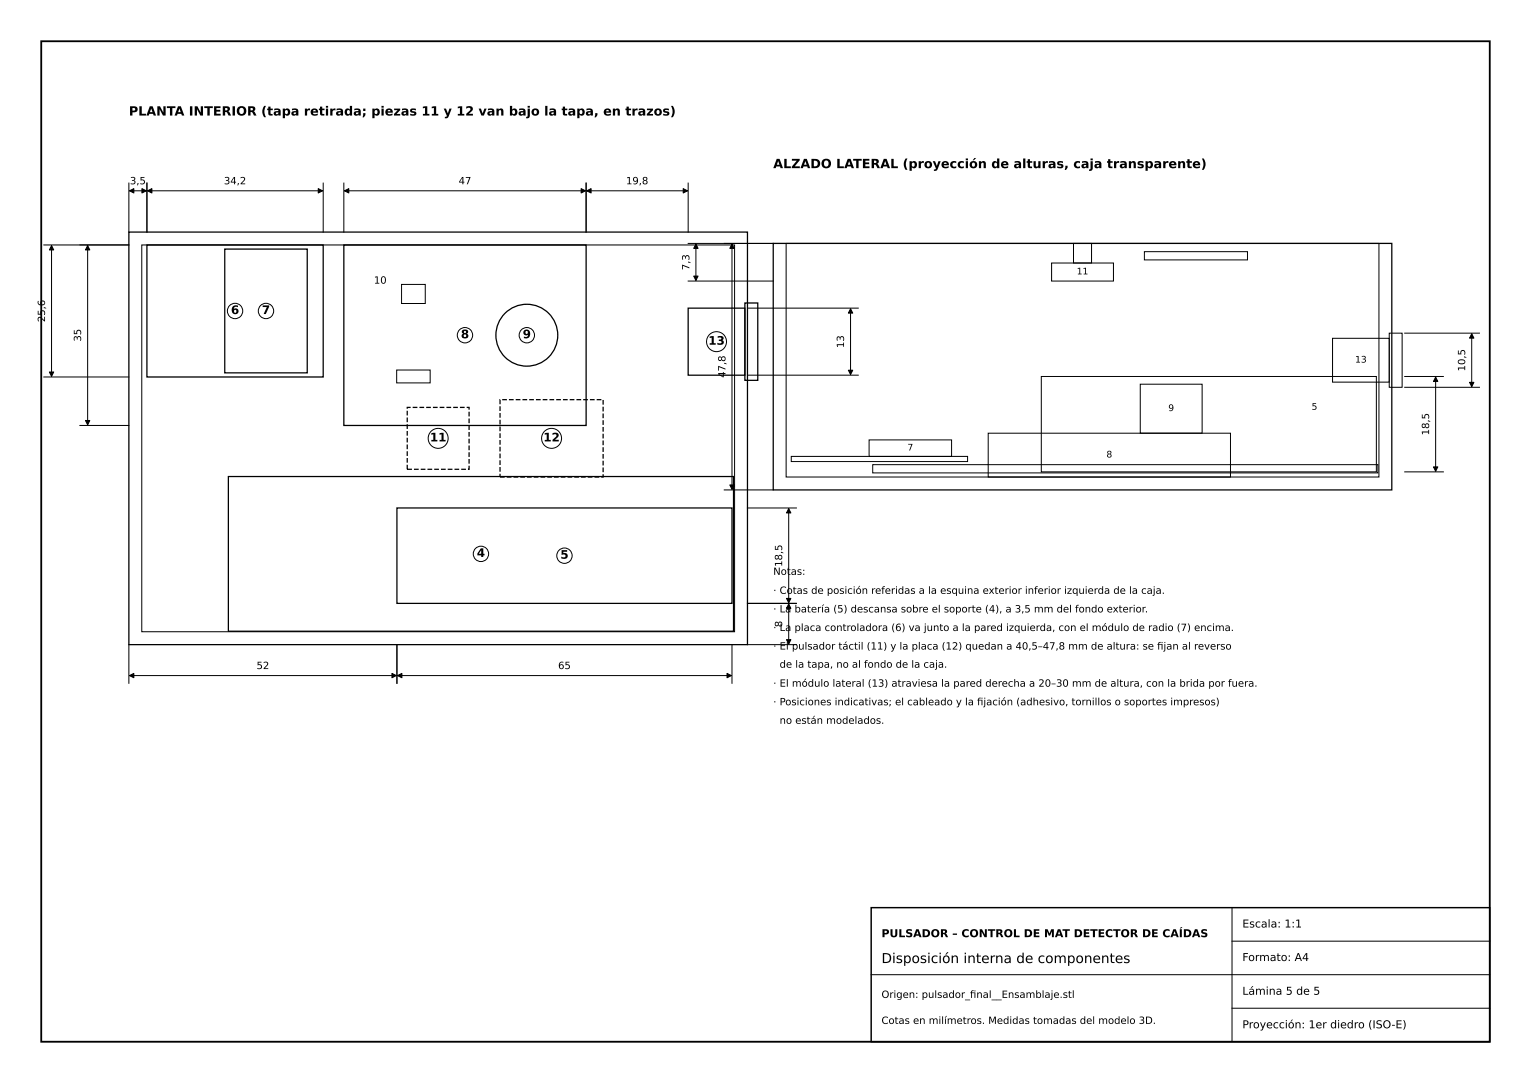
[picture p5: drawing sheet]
<svg xmlns="http://www.w3.org/2000/svg" width="297mm" height="210mm" viewBox="0 0 297 210" stroke-linecap="round" stroke-linejoin="round" font-family="sans-serif">
<defs><g id="words">
<text font-size="2.6" x="171" y="186.7">Disposición interna de componentes</text>
<g font-size="2.5">
<text x="25" y="22.4">PLANTA INTERIOR (tapa retirada; piezas 11 y 12 van bajo la tapa, en trazos)</text>
<text x="150" y="32.6">ALZADO LATERAL (proyección de alturas, caja transparente)</text>
</g>
<g font-size="2.3">
<text x="44.8" y="60.9">6</text>
<text x="50.8" y="60.9">7</text>
<text x="89.4" y="65.6">8</text>
<text x="101.4" y="65.6">9</text>
<text x="137.4" y="66.8">13</text>
<text x="83.4" y="85.6">11</text>
<text x="105.4" y="85.6">12</text>
<text x="92.5" y="108">4</text>
<text x="108.7" y="108.3">5</text>
</g>
<g font-size="2.1">
<text x="241" y="179.9">Escala: 1:1</text>
<text x="171" y="181.7">PULSADOR – CONTROL DE MAT DETECTOR DE CAÍDAS</text>
<text x="241" y="186.3">Formato: A4</text>
<text x="241" y="192.9">Lámina 5 de 5</text>
<text x="241" y="199.4">Proyección: 1er diedro (ISO-E)</text>
</g>
<g font-size="1.9">
<text x="25.2" y="35.7">3,5</text>
<text x="43.4" y="35.7">34,2</text>
<text x="89" y="35.7">47</text>
<text x="121.4" y="35.7">19,8</text>
<text x="133.7" y="52.4" transform="rotate(-90 133.7 52.4)">7,3</text>
<text x="72.5" y="55">10</text>
<text x="8.7" y="62.5" transform="rotate(-90 8.7 62.5)">25,6</text>
<text x="15.7" y="66.2" transform="rotate(-90 15.7 66.2)">35</text>
<text x="163.7" y="67.5" transform="rotate(-90 163.7 67.5)">13</text>
<text x="140.7" y="73.3" transform="rotate(-90 140.7 73.3)">47,8</text>
<text x="284.2" y="72" transform="rotate(-90 284.2 72)">10,5</text>
<text x="277.2" y="84.4" transform="rotate(-90 277.2 84.4)">18,5</text>
<text x="150" y="111.5">Notas:</text>
<text x="151.7" y="109.9" transform="rotate(-90 151.7 109.9)">18,5</text>
<text x="150" y="115.2">· Cotas de posición referidas a la esquina exterior inferior izquierda de la caja.</text>
<text x="150" y="118.8">· La batería (5) descansa sobre el soporte (4), a 3,5 mm del fondo exterior.</text>
<text x="150" y="122.4">· La placa controladora (6) va junto a la pared izquierda, con el módulo de radio (7) encima.</text>
<text x="150" y="126">· El pulsador táctil (11) y la placa (12) quedan a 40,5–47,8 mm de altura: se fjan al reverso</text>
<text x="151.7" y="121.6" transform="rotate(-90 151.7 121.6)">8</text>
<text x="224.5" y="126">i</text>
<text x="49.8" y="129.7">52</text>
<text x="108.3" y="129.7">65</text>
<text x="151.2" y="129.5">de la tapa, no al fondo de la caja.</text>
<text x="150" y="133.2">· El módulo lateral (13) atraviesa la pared derecha a 20–30 mm de altura, con la brida por fuera.</text>
<text x="150" y="136.8">· Posiciones indicativas; el cableado y la fjación (adhesivo, tornillos o soportes impresos)</text>
<text x="189.5" y="136.8">i</text>
<text x="151.2" y="140.4">no están modelados.</text>
<text x="171" y="193.5">Origen: pulsador_fnal__Ensamblaje.stl</text>
<text x="188.2" y="193.5">i</text>
<text x="171" y="198.5">Cotas en milímetros. Medidas tomadas del modelo 3D.</text>
</g>
<g font-size="1.8">
<text x="208.9" y="53.2">11</text>
<text x="262.9" y="70.3">13</text>
<text x="226.6" y="79.7">9</text>
<text x="254.4" y="79.5">5</text>
<text x="176" y="87.4">7</text>
<text x="214.6" y="88.7">8</text>
</g>
</g></defs>
<path d="M8 8h281v194h-281z" fill="none" stroke="#000" stroke-width=".35"/>
<path d="M169 176h120v26h-120z" fill="none" stroke="#000" stroke-width=".28"/>
<g fill="none" stroke="#000" stroke-width=".25">
<path d="M25 45h120v80h-120zM28.5 47.5h34.2v25.6h-34.2zM43.6 48.3h16v24h-16zM66.7 47.5h47v35h-47zM133.5 59.7h11v13h-11zM144.5 58.7h2.5v15h-2.5zM150 47.2h120v47.8h-120zM44.3 92.4h98v30h-98zM77 98.5h65v18.5h-65z"/>
<circle cx="102.2" cy="65" r="6"/>
</g>
<g fill="none" stroke="#000" stroke-width=".19">
<path d="M25 35.5v9.5M28.5 35.5v9.5M62.7 35.5v9.5M66.7 35.5v9.5M113.7 35.5v9.5M133.5 35.5v9.5M8.5 47.5h16.5M27.5 47.5h115v75h-115zM77.9 55.1h4.6v3.7h-4.6zM133.5 47.2h16.5M133.5 54.5h16.5M145 59.7h21.5"/>
<path d="M152.5 47.2h115v45.3h-115zM204 51h12v3.5h-12zM208.2 47.2h3.5v3.8h-3.5zM222 48.8h20v1.6h-20zM8.5 73.1h16.5M76.9 71.7h6.5v2.5h-6.5zM145 72.7h21.5M202 73h65v18.5h-65zM221.2 74.5h12v9.5h-12zM258.5 65.6h11v8.5h-11zM269.5 64.6h2.5v10.5h-2.5zM272.5 73h7.5"/>
<path d="M272.5 75.1h14.5M272.5 64.6h14.5M15.5 82.5h9.5M140.5 95h9.5M145 98.5h9.5M153.5 88.5h34.2v1h-34.2zM168.6 85.3h16v3.2h-16zM169.3 90.1h98v1.6h-98zM191.7 84h47v8.5h-47zM272.5 91.5h7.5M145 117h9.5M25 125v7.5"/>
<path d="M77 125v7.5M142 125v7.5M145 125h9.5M239 176v26M169 189h120M239 195.5h50M239 182.5h50"/>
</g>
<path d="M79 79h12v12h-12zM97 77.5h20v15h-20z" fill="none" stroke="#000" stroke-width=".25" stroke-dasharray=".9 .4" stroke-linecap="butt"/>
<g fill="#fff" stroke="#000" stroke-width=".19">
<circle cx="93.3" cy="107.4" r="1.49"/>
<circle cx="109.5" cy="107.7" r="1.49"/>
<circle cx="45.6" cy="60.3" r="1.49"/>
<circle cx="51.6" cy="60.3" r="1.49"/>
<circle cx="90.2" cy="65" r="1.49"/>
<circle cx="85" cy="85" r="1.94"/>
<circle cx="107" cy="85" r="1.94"/>
<circle cx="139" cy="66.2" r="1.94"/>
<circle cx="102.2" cy="65" r="1.49"/>
</g>
<g fill="none" stroke="#000" stroke-width=".19">
<path d="M25.1 37h3.3M28.6 37h34M66.8 37h46.8M113.8 37h19.6M10 47.6v25.4M17 47.6v34.8M135 47.3v7.1M142 47.3v47.6M165 59.9v12.7M278.5 73.1v18.3M285.5 64.7v10.3M153 98.6v18.3"/>
<path d="M153 117.1v7.8M25.1 131h51.8M77.1 131h64.8"/>
</g>
<g fill="#000" stroke="#000" stroke-width=".19">
<path d="M25.1 37l.9-.4v.8zM27.5 36.6l.9 .4-.9 .4zM28.6 37l.9-.4v.8zM61.7 36.6l.9 .4-.9 .4zM66.8 37l.9-.4v.8zM112.7 36.6l.9 .4-.9 .4zM113.8 37l.9-.4v.8zM132.5 36.6l.9 .4-.9 .4zM10 47.6l.4 .9h-.8zM17 47.6l.4 .9h-.8zM135 47.3l.4 .9h-.8zM134.6 53.5h.8l-.4 .9z"/>
<path d="M142 47.3l.4 .9h-.8zM9.6 72.1h.8l-.4 .9zM165 59.9l.4 .8h-.8zM164.6 71.8h.8l-.4 .8zM278.5 73.1l.4 .9h-.8zM285.5 64.7l.4 .9h-.8zM285.1 74.1h.8l-.4 .9zM16.6 81.5h.8l-.4 .9zM141.6 94h.8l-.4 .9zM153 98.6l.4 .9h-.8zM278.1 90.5h.8l-.4 .9zM153 117.1l.4 .9h-.8z"/>
<path d="M152.6 116h.8l-.4 .9zM25.1 131l.9-.4v.8zM76 130.6l.9 .4-.9 .4zM77.1 131l.9-.4v.8zM141 130.6l.9 .4-.9 .4zM152.6 124h.8l-.4 .9z"/>
</g>
<use href="#words"/>
</svg>
